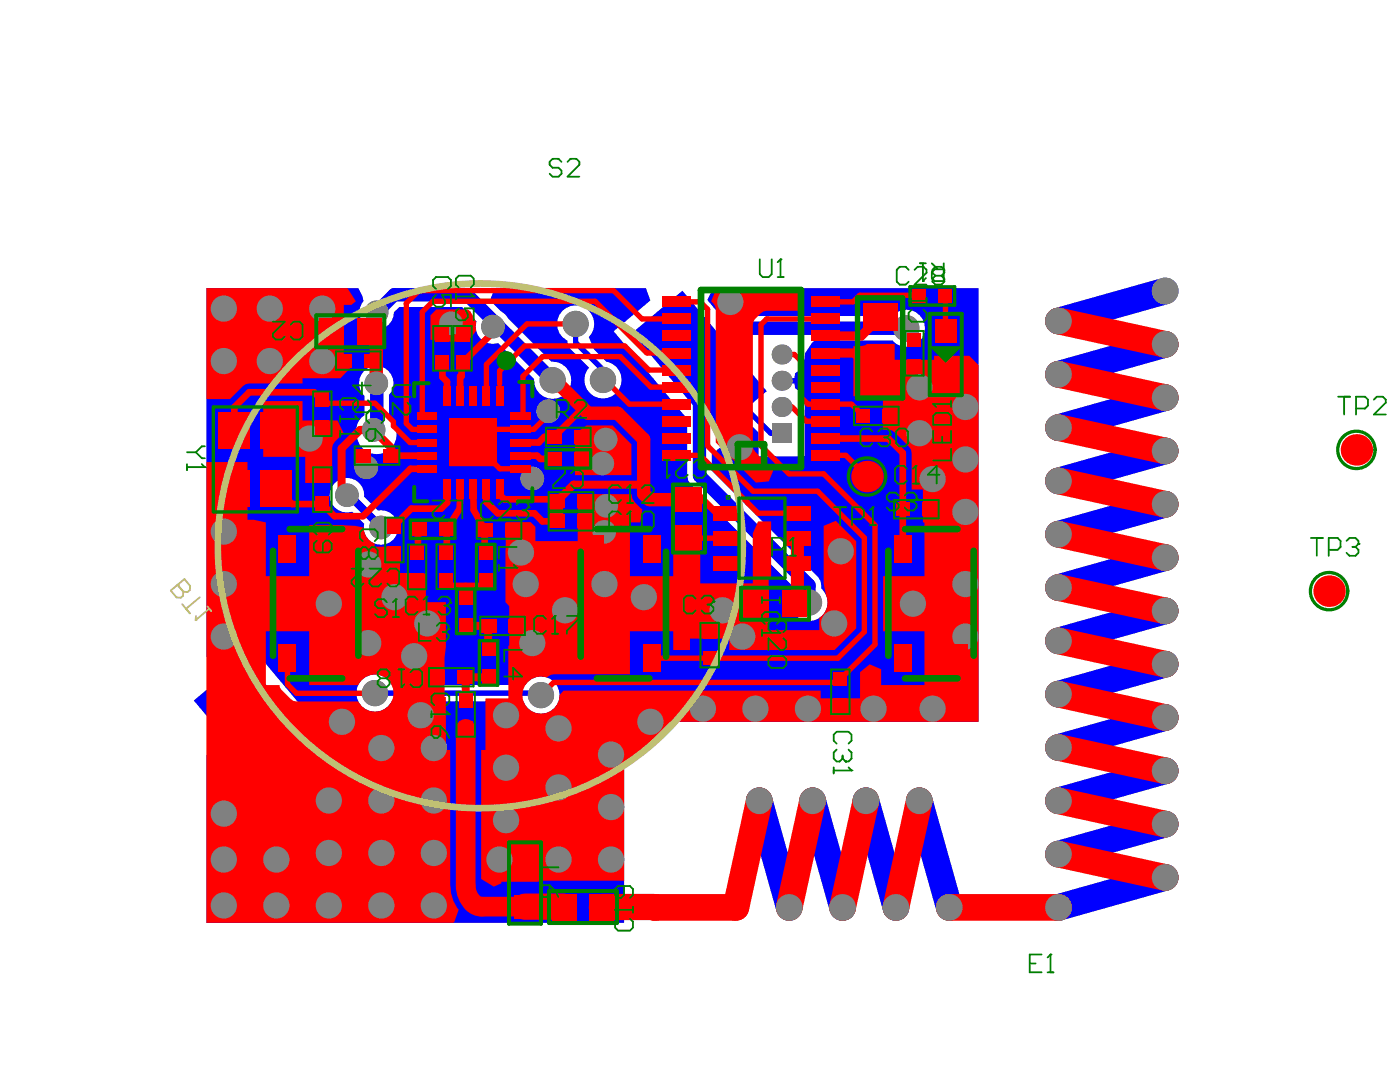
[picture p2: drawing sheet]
<svg xmlns="http://www.w3.org/2000/svg" width="279mm" height="216mm" viewBox="0 0 279 216" stroke-linecap="round" stroke-linejoin="round" font-family="sans-serif">
<path d="M41.2 57.5h30.3l.8 1.6 .2 1a3.4 3.4 0 0 0 1.5 5.5 3.4 3.4 0 0 0 4.6-3.3l1.1-1h12.5l2.9 2.8a3.4 3.4 0 0 0 4.3 4.3l7.2 7.2a3.7 3.7 0 0 0 3.6 4 3.7 3.7 0 0 0 3.9-3.6 3.7 3.7 0 0 0-3.8-3.8h-.2l-8.7-8.6a3.2 3.2 0 0 0-1.4-1.5l-2.2-2.2 1-2.4h30.1l.9 2.5-7.3 6.1 14.7 17.5v11.3l.1 1 .6 .7 20.9 21a3.7 3.7 0 0 0 .1 5.3 3.7 3.7 0 0 0 5.3-.2 3.7 3.7 0 0 0-.3-5.2l-.2-1.7-.5-.8-21.2-21.1v-3.5l.7-.2 6.8-5.8 1.9 1.9v4.7h9.2v-9.2a4.6 4.6 0 0 0-1.9-4.3l-.2-1.5 .2-1.5a4.4 4.4 0 0 0 1.9-3.9l1.5-2.2 .6-.5h15.4a3.7 3.7 0 0 0 5.4 .3 3.7 3.7 0 0 0 0-5.4 3.7 3.7 0 0 0-5.4 .3h-31.8l-.9 .1-.9 .6-3.3-3.9 1.1-2.4h53v86.5h-61.6l-9.1 9.2v30.9h-83.4v-33.4l2.5-.9 11.5 13.7 14-11.8-20.2-24-5.4 4.6-2.4-1.2zM112.3 62a3.7 3.7 0 0 0 1 5.9l.1 1.1 .3 .5 3.9 3.9a3.7 3.7 0 0 0 .8 5.6 3.7 3.7 0 0 0 5.4-1.9 3.7 3.7 0 0 0-2.8-4.9l-2.4-2.5-1.1-2.4a3.7 3.7 0 0 0 0-5.3 3.7 3.7 0 0 0-5.2 0zM72.7 74a3.4 3.4 0 0 0 0 5v3.9a3.5 3.5 0 0 0-1.5 3.8 4 4 0 0 0 5.7 3.5 4 4 0 0 0 .7-6.7v-4.7a3.4 3.4 0 0 0-.1-4.8 3.4 3.4 0 0 0-4.8 0zM66.8 96.4a3.4 3.4 0 0 0-.5 4.2 3.4 3.4 0 0 0 4 1.5l2.4 2.4a3.4 3.4 0 0 0 3 4.2 3.4 3.4 0 0 0 3.8-3.6 3.4 3.4 0 0 0-4.1-3.2l-2.7-2.8a3.4 3.4 0 0 0-2-3.4 3.4 3.4 0 0 0-3.9 .7zM72.2 135.7a3.7 3.7 0 0 0 .5 5.6 3.7 3.7 0 0 0 5.4-1.4h26.4a3.7 3.7 0 0 0 5.4 1.9 3.7 3.7 0 0 0 .7-5.7 3.7 3.7 0 0 0-5.7 .6h-26.8a3.7 3.7 0 0 0-5.9-1z" fill="#00f"/>
<path d="M70.9 100.1l5.1 5.2" fill="none" stroke="#00f" stroke-width="1.6"/>
<path d="M75.2 62.3l3.5-3.5h14.5l18.1 18.1M75.2 76.5v10.2M180.9 65.5h-34.6l-6.7 6.7v22.7l21.9 21.9v3.4" fill="none" stroke="#00f" stroke-width="2.7"/>
<path d="M114.9 64.6v3.8l5.4 5.4v2h1.6l.3-.3M139.6 72.2l14.2 14.2h2.2M156 76h6.5M74.8 138.3h33.6l-.4 .4" fill="none" stroke="#00f" stroke-width="1.1"/>
<g fill="none" stroke="#00f" stroke-width="5.3">
<path d="M232.5 58.1l-21.3 6M232.5 68.7l-21.3 6M232.5 79.3l-21.3 6M232.5 90l-21.3 6M232.5 100.6l-21.3 6M232.5 111.3l-21.3 5.9M232.5 121.9l-21.3 6M232.5 132.5l-21.3 6M151.5 159.8l6 21.3M162.2 159.8l6 21.3M172.8 159.8l6 21.3M183.5 159.8l6 21.3"/>
<path d="M232.5 143.2l-21.3 6M232.5 153.8l-21.3 6M232.5 164.4l-21.3 6M232.5 175.1l-21.3 6"/>
</g>
<g fill="#808080">
<circle cx="148.1" cy="127" r="2.62"/>
<circle cx="166.5" cy="124.4" r="2.62"/>
<circle cx="167.8" cy="110" r="2.62"/>
<circle cx="65.6" cy="120.5" r="2.62"/>
<circle cx="73.5" cy="128.3" r="2.62"/>
<circle cx="99.7" cy="171.5" r="2.62"/>
<circle cx="82.7" cy="130.9" r="2.62"/>
<circle cx="85.3" cy="124.4" r="2.62"/>
<circle cx="78.7" cy="119.2" r="2.62"/>
<circle cx="73.5" cy="112.6" r="2.62"/>
<circle cx="182.2" cy="120.5" r="2.62"/>
<circle cx="186.1" cy="95.6" r="2.62"/>
<circle cx="183.5" cy="86.4" r="2.62"/>
<circle cx="183.5" cy="77.3" r="2.62"/>
<circle cx="144.2" cy="121.8" r="2.62"/>
<circle cx="128.5" cy="119.2" r="2.62"/>
<circle cx="112.8" cy="121.8" r="2.62"/>
<circle cx="106.2" cy="128.3" r="2.62"/>
<circle cx="104.9" cy="116.5" r="2.62"/>
<circle cx="120.6" cy="116.5" r="2.62"/>
<circle cx="192.7" cy="127" r="2.62"/>
<circle cx="192.7" cy="116.5" r="2.62"/>
<circle cx="192.7" cy="102.1" r="2.62"/>
<circle cx="192.7" cy="91.7" r="2.62"/>
<circle cx="192.7" cy="81.2" r="2.62"/>
<circle cx="111.5" cy="145.3" r="2.62"/>
<circle cx="111.5" cy="157.1" r="2.62"/>
<circle cx="161.2" cy="141.4" r="2.62"/>
<circle cx="150.8" cy="141.4" r="2.62"/>
<circle cx="140.3" cy="141.4" r="2.62"/>
<circle cx="174.3" cy="141.4" r="2.62"/>
<circle cx="186.1" cy="141.4" r="2.62"/>
<circle cx="129.8" cy="144" r="2.62"/>
<circle cx="121.9" cy="150.6" r="2.62"/>
<circle cx="121.9" cy="161" r="2.62"/>
<circle cx="121.9" cy="171.5" r="2.62"/>
<circle cx="111.5" cy="171.5" r="2.62"/>
<circle cx="101" cy="163.7" r="2.62"/>
<circle cx="101" cy="153.2" r="2.62"/>
<circle cx="101" cy="142.7" r="2.62"/>
<circle cx="55.1" cy="171.5" r="2.62"/>
<circle cx="65.6" cy="159.7" r="2.62"/>
<circle cx="65.6" cy="170.2" r="2.62"/>
<circle cx="76.1" cy="170.2" r="2.62"/>
<circle cx="76.1" cy="159.7" r="2.62"/>
<circle cx="76.1" cy="149.3" r="2.62"/>
<circle cx="68.2" cy="144" r="2.62"/>
<circle cx="84" cy="142.7" r="2.62"/>
<circle cx="86.6" cy="149.3" r="2.62"/>
<circle cx="86.6" cy="159.7" r="2.62"/>
<circle cx="86.6" cy="170.2" r="2.62"/>
<circle cx="86.6" cy="180.7" r="2.62"/>
<circle cx="76.1" cy="180.7" r="2.62"/>
<circle cx="65.6" cy="180.7" r="2.62"/>
<circle cx="55.1" cy="180.7" r="2.62"/>
<circle cx="44.7" cy="180.7" r="2.62"/>
<circle cx="44.7" cy="171.5" r="2.62"/>
<circle cx="44.7" cy="162.3" r="2.62"/>
<circle cx="44.7" cy="127" r="2.62"/>
<circle cx="44.7" cy="116.5" r="2.62"/>
<circle cx="44.7" cy="106.1" r="2.62"/>
<circle cx="64.3" cy="72" r="2.62"/>
<circle cx="53.8" cy="72" r="2.62"/>
<circle cx="44.7" cy="72" r="2.62"/>
<circle cx="44.7" cy="61.6" r="2.62"/>
<circle cx="53.8" cy="61.6" r="2.62"/>
<circle cx="64.3" cy="61.6" r="2.62"/>
<circle cx="74.6" cy="85.8" r="2.36"/>
<circle cx="75.1" cy="76.5" r="2.36"/>
<circle cx="69.2" cy="98.8" r="2.36"/>
<circle cx="73.1" cy="93.2" r="2.36"/>
<circle cx="76" cy="105.3" r="2.36"/>
<circle cx="90" cy="64.5" r="2.36"/>
<circle cx="232.5" cy="58.1" r="2.66"/>
<circle cx="98.4" cy="65.2" r="2.36"/>
<circle cx="109.4" cy="82.1" r="2.36"/>
<circle cx="106.2" cy="95.5" r="2.36"/>
<circle cx="120.6" cy="106.1" r="2.36"/>
<circle cx="121" cy="100.9" r="2.36"/>
<circle cx="120.2" cy="92.5" r="2.36"/>
<circle cx="147.6" cy="89.2" r="2.62"/>
<circle cx="104" cy="110.2" r="2.62"/>
<circle cx="61.8" cy="87.5" r="2.62"/>
<circle cx="91.8" cy="90.9" r="1.83"/>
<circle cx="91.8" cy="85.6" r="1.83"/>
<circle cx="97.1" cy="85.6" r="1.83"/>
<circle cx="97.1" cy="90.9" r="1.83"/>
<circle cx="94.5" cy="88.2" r="1.83"/>
<circle cx="151.5" cy="159.8" r="2.66"/>
<circle cx="162.2" cy="159.8" r="2.66"/>
<circle cx="172.8" cy="159.8" r="2.66"/>
<circle cx="183.5" cy="159.8" r="2.66"/>
<circle cx="189.5" cy="181.1" r="2.66"/>
<circle cx="178.8" cy="181.1" r="2.66"/>
<circle cx="168.2" cy="181.1" r="2.66"/>
<circle cx="157.5" cy="181.1" r="2.66"/>
<circle cx="211.2" cy="181.1" r="2.66"/>
<circle cx="232.5" cy="175.1" r="2.66"/>
<circle cx="232.5" cy="164.4" r="2.66"/>
<circle cx="232.5" cy="153.8" r="2.66"/>
<circle cx="232.5" cy="143.2" r="2.66"/>
<circle cx="232.5" cy="132.5" r="2.66"/>
<circle cx="232.5" cy="121.9" r="2.66"/>
<circle cx="232.5" cy="111.3" r="2.66"/>
<circle cx="232.5" cy="100.6" r="2.66"/>
<circle cx="232.5" cy="90" r="2.66"/>
<circle cx="232.5" cy="79.3" r="2.66"/>
<circle cx="232.5" cy="68.7" r="2.66"/>
<circle cx="211.2" cy="64.1" r="2.66"/>
<circle cx="211.2" cy="74.7" r="2.66"/>
<circle cx="211.2" cy="85.3" r="2.66"/>
<circle cx="211.2" cy="96" r="2.66"/>
<circle cx="211.2" cy="106.6" r="2.66"/>
<circle cx="211.2" cy="117.2" r="2.66"/>
<circle cx="211.2" cy="127.9" r="2.66"/>
<circle cx="211.2" cy="138.5" r="2.66"/>
<circle cx="211.2" cy="149.2" r="2.66"/>
<circle cx="211.2" cy="159.8" r="2.66"/>
<circle cx="211.2" cy="170.4" r="2.66"/>
<circle cx="145.8" cy="60.3" r="2.62"/>
<circle cx="161.5" cy="120.2" r="2.62"/>
<circle cx="74.8" cy="138.3" r="2.62"/>
<circle cx="108" cy="138.7" r="2.62"/>
<circle cx="114.9" cy="64.6" r="2.62"/>
<circle cx="120.3" cy="75.8" r="2.62"/>
<circle cx="180.9" cy="65.5" r="2.62"/>
<circle cx="110.3" cy="75.9" r="2.62"/>
<circle cx="120.9" cy="87.7" r="2.36"/>
<circle cx="75.2" cy="62.3" r="2.36"/>
<circle cx="156" cy="81.2" r="1.99"/>
<circle cx="156" cy="70.7" r="1.99"/>
<circle cx="156" cy="76" r="1.99"/>
</g>
<path d="M154 84.5h4v3.9h-4z" fill-rule="evenodd" fill="#808080"/>
<g fill="#00f">
<path d="M95.4 68.3l.4-.3 .4 .4-.4 .3z" fill-rule="evenodd"/>
<path d="M126.2 66.4l10-8.4 16.8 20.1-10 8.4z" fill-rule="evenodd"/>
<path d="M38.7 139.8l10-8.4 16.8 20-10 8.4z" fill-rule="evenodd"/>
</g>
<circle cx="75.2" cy="86.7" r="1.33" fill="#00f"/>
<g fill="#f00">
<path d="M41.2 57.5h28.1l1.7 2.6-.9 .7h-1.5v10.6h1l.2 2.1-1.9 2h-7.5v1h-10.7l-.6 .1-.6 .4-2.6 2.6h-4.7z"/>
<path d="M85.9 62.9l1.2-1.2h6.3l.5 .5 1.1 2.1-.1 .9 .1 .8-1.7 2.2h-4.9l-2.5-.4z"/>
<path d="M52.5 80h7.9v3.9h7l1.2 2.5-1.8 1.7-.4 .6-.1 .8v6.9h-5.4v-5.2h-8.4z"/>
<path d="M89.7 83.6h9.5v9.4h-9.5z"/>
<path d="M143 57.5h16.3v4.5h-6.3a3.7 3.7 0 0 0-2.8 2.8v24.2l.2 .6 1 1.2v.2h.2l2.8 2.8-1 2.2-2.5 .3-8-8v-26.6l-.2-.6-.8-1z"/>
<path d="M115.2 86.2l1.9-1.3h5.2l3.7 3.8v6.1h-11.2v-8z"/>
<path d="M100.9 104.2h5l1 .9v2.9h8.4v-9.4h10.7a4.5 4.5 0 0 0 2.2 3l-.5 2.6h-2v10.8h8.7v-9.6l2.3-.7h1.3l1.8 1.8v9.9h10.4v-9.9l1.1-2.5h2.6v11.2h-.5v10.5h10.1v-2.4a3.6 3.6 0 0 0 1.4-4.5l-.5-2.4v-11.5l2.4-1 4.1 4.1v17.4l-4.3 4.3h-21v-2.3h-7.9v2.3h-3.3v-3.7h-8.7v8.5h-15.2l-.6 .2-.7 .5a3.7 3.7 0 0 0-4.9 2.7 3.7 3.7 0 0 0 3.3 4.5 3.7 3.7 0 0 0 4.1-3.7l.8-.9h51.3v1.5h7.8v-5.2l2-1.5 2.3 .9v3.2h8.6v-10.7h-8.2v-11h8.2v-10.8h-.3v-6.5h-2.3v-7.3l-.1-.7-.4-.6-2.9-2.8-.5-.4-1.8-.2v-6.6h-5.9v-10h1.6l.7-.2 .4-.3h5.6v3.2h7.8v-.8h7.1l1.8 1.9v71.1h-61.6l-9.1 9.2v22.5h-17.1v.2h-7.4v.4l-1.5 .6-2.6-1.5v-25.8h.9v-10.2h4.6l.1-18.5-.7-.7z"/>
<path d="M41.2 92.2h8.2v11.5h1.3l2.4 .5v10.8h8.6v-10.2a50.9 50.9 0 0 1 10.8 .4 3.5 3.5 0 0 0 2.3 3.2v.7h4.4l.1 5.4h5.7v5.7h4v8.9l-.3 2.1v7.9h.3v10.5h.9v27.1a8.1 8.1 0 0 0 1.6 4.8l-.8 2.4-.2 .2h-49.3zM53.1 126v10.7h2.7l.1 .5 .3 .5 1.8 1.8 .5 .3 .7 .2h12.3a3.7 3.7 0 0 0 5.7 1.2 3.7 3.7 0 0 0-.1-5.8 3.7 3.7 0 0 0-5.6 1.3h-9.8v-10.7z"/>
</g>
<g fill="none" stroke="#f00" stroke-width="1.3">
<path d="M64 79.6l-1.3-1.3h-13l-2.9 2.9v4.7M88.3 72.4v2.8l.9 .9v1.6M90 64.5h2.5M91.8 64.5l1.1 1.4-.6 .7M92.1 72.4v2.7h-.3v2.6M92.4 63.4l-.5 .5 1 1M97.8 66.9l-5.5 5.5M55.1 97.4l3.2 3.2h6M64.3 85.5v9.3M72.3 93l-.1 .2h.9M72.4 90.9v2.1M78.1 90.9h5.8"/>
<path d="M83.9 93.5h-2l-9.5 9.5h-5.6l-2.5-2.4M89.2 98.8v1.5l-1.2 1.2h-5.9l-3.4 3.4 .4 .4h-3.1M91.8 98.8l-.1 2.4M94.5 98.8v3l2.2 3.9v4.5M97.1 98.7v1.5l2.2 2.2h7.3l1.7 1.6h2.8M100.1 99.1l.6 .5h10.4M105.1 90.9h2.1l.6 .7h2.7M105.1 93.5l2.3 2.4M115.7 82.1l-5.2 5.1h-1.9l-1.1 1.1h-2.4M116.3 87.2l.5 .5h4.1M139.4 98.8l4 4M164.8 87.5h12.5l2.9 2.9v19.2"/>
<path d="M64.3 100.6h.1M83.4 105.6v4.6M88.9 116.9h8M91.7 101.5l-2.5 4.1v4.6M102.5 105.7v4.2M111.1 104h.1"/>
</g>
<g fill="none" stroke="#f00" stroke-width="1.1">
<path d="M183.5 59.1l-.2-.2h-11.7l-1.3 1.3h-5.5M188.7 59.1v6.9M64 79.6l.9 .9h9.9l3.7 3.6v.9l3.3 3.3h2.1M114.9 64.6h-9.7l-8.1 8.1v6.3M120.3 75.8h.5l4.8 4.8h9.3M134.9 63.6h-6.8l-5.6-5.6h-38.9l-2.5 2.5v24l1.2 1.2h2.8M134.9 70.4h-5.8l-10.3-10.3h-32.4l-2.1 2.1v20.9h.8M134.9 77.2h-5l-6.1-6h-15.5l-3.9 3.9v7.4l-.6 .6M134.9 73.8h-5.4l-4.8-4.8h-20l-5 5v2.6M134.9 60.2h4.8l1.5 1.5v27.3l9.1 9h12.9l9.3 9.3v18.8l-5.3 5.2h-37.2M156 70.7h2.5l1.4 1.3v7.3l1.3 1.3h8.7l2.4 2.4M164.8 63.6h-11.8l-1.1 1.2v24.2l5.6 5.6h6.9l10.2 10.2v23.8l-7.6 7.6h-56.5l-2.5 2.5"/>
<path d="M175.2 78v.2M74.6 85.8v.2l.6 .7M94.4 87.1h.1M94.5 87.1l2.6 2.6M97.1 90.9l2.6 2.6h5.4M110 82.3l-3.5 3.4h-7.8M134.9 90.9h4.9l11.5 11.5h7.8M156 81.2h2.1l2.8 2.8h3.9M164.8 90.9h4l4.2 4.2M145 107.4h-7.3v2.4M149.2 100.3h.1M159.1 119.8l-.6 .7"/>
<path d="M57.4 131.3v5.3l1.8 1.7h15.6M75.8 136.7h.2l-.4 .1-.8 .8v.7"/>
</g>
<path d="M69.2 98.8h.4M74.6 85.8h-2.7l-3.7 3.7v7.9l1.7 1.8M75.4 86.7l2.7 2.7M116.3 91.4h3.5M128.5 96.7h-14l-3.4 3.4M116.8 104.1l.6-.6 2.7 2.6h.5M116.8 100.1l.2-.2 .4 .4 .9-.9h.3l2.1 2.1 .3-.3v-.3M92.9 124.9h2.9M97.4 124.9v4.5M97.5 135.2h-4.6v4.5" fill="none" stroke="#f00" stroke-width="1.6"/>
<path d="M75.2 62.3l-.1 14.2M110.3 75.9h.4l6.6 6.6h6l5.2 5.1v10.9l1.1 1.2h7.9M180.5 65.9l2 2M111.1 100v4M161.5 120.2h-2.8l-.2 .3" fill="none" stroke="#f00" stroke-width="2.7"/>
<path d="M159.1 107.4v12.4" fill="none" stroke="#f00" stroke-width="2.6"/>
<path d="M92.9 145.4v31.3M96.1 180.9h8.7" fill="none" stroke="#f00" stroke-width="3.9"/>
<g fill="none" stroke="#f00" stroke-width="5.3">
<path d="M211.2 64.1l21.3 4.6M211.2 74.7l21.3 4.6M211.2 96l21.3 4.6M211.2 85.3l21.3 4.7M211.2 106.6l21.3 4.7M211.2 117.2l21.3 4.7M211.2 138.5l21.3 4.7M211.2 127.9l21.3 4.6M151.5 159.8l-4.6 21.3h-16.3M162.2 159.8l-4.7 21.3M172.8 159.8l-4.6 21.3M183.5 159.8l-4.7 21.3"/>
<path d="M211.2 149.2l21.3 4.6M211.2 159.8l21.3 4.6M211.2 170.4l21.3 4.7M189.5 181.1h21.7"/>
</g>
<path d="M164.8 70.4h5.7l5.1 5.2M175.6 63.3l-3.7 3.7h-7.1" fill="none" stroke="#f00" stroke-width="1.8"/>
<path d="M104.8 180.9h7.6M120.1 181h10.3" fill="none" stroke="#f00" stroke-width="5.2"/>
<g fill="#f00">
<path d="M72.2 109.8h7.6v6.5h-7.6z" fill-rule="evenodd"/>
<path d="M73.2 114.3h10.4v9.2h-10.4z" fill-rule="evenodd"/>
</g>
<path d="M92.9 176.7a4.1 4.1 0 0 0 2.8 4.2h.4" fill="none" stroke="#f00" stroke-width="3.9"/>
<path d="M112.4 180.9l.2 .1M130.4 181l.2 .1" fill="none" stroke="#f00" stroke-width="1.6"/>
<g fill="#808080">
<circle cx="148.1" cy="127" r="2.62"/>
<circle cx="166.5" cy="124.4" r="2.62"/>
<circle cx="167.8" cy="110" r="2.62"/>
<circle cx="65.6" cy="120.5" r="2.62"/>
<circle cx="73.5" cy="128.3" r="2.62"/>
<circle cx="99.7" cy="171.5" r="2.62"/>
<circle cx="82.7" cy="130.9" r="2.62"/>
<circle cx="85.3" cy="124.4" r="2.62"/>
<circle cx="78.7" cy="119.2" r="2.62"/>
<circle cx="73.5" cy="112.6" r="2.62"/>
<circle cx="182.2" cy="120.5" r="2.62"/>
<circle cx="186.1" cy="95.6" r="2.62"/>
<circle cx="183.5" cy="86.4" r="2.62"/>
<circle cx="183.5" cy="77.3" r="2.62"/>
<circle cx="144.2" cy="121.8" r="2.62"/>
<circle cx="128.5" cy="119.2" r="2.62"/>
<circle cx="112.8" cy="121.8" r="2.62"/>
<circle cx="106.2" cy="128.3" r="2.62"/>
<circle cx="104.9" cy="116.5" r="2.62"/>
<circle cx="120.6" cy="116.5" r="2.62"/>
<circle cx="192.7" cy="127" r="2.62"/>
<circle cx="192.7" cy="116.5" r="2.62"/>
<circle cx="192.7" cy="102.1" r="2.62"/>
<circle cx="192.7" cy="91.7" r="2.62"/>
<circle cx="192.7" cy="81.2" r="2.62"/>
<circle cx="111.5" cy="145.3" r="2.62"/>
<circle cx="111.5" cy="157.1" r="2.62"/>
<circle cx="161.2" cy="141.4" r="2.62"/>
<circle cx="150.8" cy="141.4" r="2.62"/>
<circle cx="140.3" cy="141.4" r="2.62"/>
<circle cx="174.3" cy="141.4" r="2.62"/>
<circle cx="186.1" cy="141.4" r="2.62"/>
<circle cx="129.8" cy="144" r="2.62"/>
<circle cx="121.9" cy="150.6" r="2.62"/>
<circle cx="121.9" cy="161" r="2.62"/>
<circle cx="121.9" cy="171.5" r="2.62"/>
<circle cx="111.5" cy="171.5" r="2.62"/>
<circle cx="101" cy="163.7" r="2.62"/>
<circle cx="101" cy="153.2" r="2.62"/>
<circle cx="101" cy="142.7" r="2.62"/>
<circle cx="55.1" cy="171.5" r="2.62"/>
<circle cx="65.6" cy="159.7" r="2.62"/>
<circle cx="65.6" cy="170.2" r="2.62"/>
<circle cx="76.1" cy="170.2" r="2.62"/>
<circle cx="76.1" cy="159.7" r="2.62"/>
<circle cx="76.1" cy="149.3" r="2.62"/>
<circle cx="68.2" cy="144" r="2.62"/>
<circle cx="84" cy="142.7" r="2.62"/>
<circle cx="86.6" cy="149.3" r="2.62"/>
<circle cx="86.6" cy="159.7" r="2.62"/>
<circle cx="86.6" cy="170.2" r="2.62"/>
<circle cx="86.6" cy="180.7" r="2.62"/>
<circle cx="76.1" cy="180.7" r="2.62"/>
<circle cx="65.6" cy="180.7" r="2.62"/>
<circle cx="55.1" cy="180.7" r="2.62"/>
<circle cx="44.7" cy="180.7" r="2.62"/>
<circle cx="44.7" cy="171.5" r="2.62"/>
<circle cx="44.7" cy="162.3" r="2.62"/>
<circle cx="44.7" cy="127" r="2.62"/>
<circle cx="44.7" cy="116.5" r="2.62"/>
<circle cx="44.7" cy="106.1" r="2.62"/>
<circle cx="64.3" cy="72" r="2.62"/>
<circle cx="53.8" cy="72" r="2.62"/>
<circle cx="44.7" cy="72" r="2.62"/>
<circle cx="44.7" cy="61.6" r="2.62"/>
<circle cx="53.8" cy="61.6" r="2.62"/>
<circle cx="64.3" cy="61.6" r="2.62"/>
<circle cx="74.6" cy="85.8" r="2.36"/>
<circle cx="75.1" cy="76.5" r="2.36"/>
<circle cx="69.2" cy="98.8" r="2.36"/>
<circle cx="73.1" cy="93.2" r="2.36"/>
<circle cx="76" cy="105.3" r="2.36"/>
<circle cx="90" cy="64.5" r="2.36"/>
<circle cx="232.5" cy="58.1" r="2.66"/>
<circle cx="98.4" cy="65.2" r="2.36"/>
<circle cx="109.4" cy="82.1" r="2.36"/>
<circle cx="106.2" cy="95.5" r="2.36"/>
<circle cx="120.6" cy="106.1" r="2.36"/>
<circle cx="121" cy="100.9" r="2.36"/>
<circle cx="120.2" cy="92.5" r="2.36"/>
<circle cx="147.6" cy="89.2" r="2.62"/>
<circle cx="104" cy="110.2" r="2.62"/>
<circle cx="61.8" cy="87.5" r="2.62"/>
<circle cx="91.8" cy="90.9" r="1.83"/>
<circle cx="91.8" cy="85.6" r="1.83"/>
<circle cx="97.1" cy="85.6" r="1.83"/>
<circle cx="97.1" cy="90.9" r="1.83"/>
<circle cx="94.5" cy="88.2" r="1.83"/>
<circle cx="151.5" cy="159.8" r="2.66"/>
<circle cx="162.2" cy="159.8" r="2.66"/>
<circle cx="172.8" cy="159.8" r="2.66"/>
<circle cx="183.5" cy="159.8" r="2.66"/>
<circle cx="189.5" cy="181.1" r="2.66"/>
<circle cx="178.8" cy="181.1" r="2.66"/>
<circle cx="168.2" cy="181.1" r="2.66"/>
<circle cx="157.5" cy="181.1" r="2.66"/>
<circle cx="211.2" cy="181.1" r="2.66"/>
<circle cx="232.5" cy="175.1" r="2.66"/>
<circle cx="232.5" cy="164.4" r="2.66"/>
<circle cx="232.5" cy="153.8" r="2.66"/>
<circle cx="232.5" cy="143.2" r="2.66"/>
<circle cx="232.5" cy="132.5" r="2.66"/>
<circle cx="232.5" cy="121.9" r="2.66"/>
<circle cx="232.5" cy="111.3" r="2.66"/>
<circle cx="232.5" cy="100.6" r="2.66"/>
<circle cx="232.5" cy="90" r="2.66"/>
<circle cx="232.5" cy="79.3" r="2.66"/>
<circle cx="232.5" cy="68.7" r="2.66"/>
<circle cx="211.2" cy="64.1" r="2.66"/>
<circle cx="211.2" cy="74.7" r="2.66"/>
<circle cx="211.2" cy="85.3" r="2.66"/>
<circle cx="211.2" cy="96" r="2.66"/>
<circle cx="211.2" cy="106.6" r="2.66"/>
<circle cx="211.2" cy="117.2" r="2.66"/>
<circle cx="211.2" cy="127.9" r="2.66"/>
<circle cx="211.2" cy="138.5" r="2.66"/>
<circle cx="211.2" cy="149.2" r="2.66"/>
<circle cx="211.2" cy="159.8" r="2.66"/>
<circle cx="211.2" cy="170.4" r="2.66"/>
<circle cx="145.8" cy="60.3" r="2.62"/>
<circle cx="161.5" cy="120.2" r="2.62"/>
<circle cx="74.8" cy="138.3" r="2.62"/>
<circle cx="108" cy="138.7" r="2.62"/>
<circle cx="114.9" cy="64.6" r="2.62"/>
<circle cx="120.3" cy="75.8" r="2.62"/>
<circle cx="180.9" cy="65.5" r="2.62"/>
<circle cx="110.3" cy="75.9" r="2.62"/>
<circle cx="120.9" cy="87.7" r="2.36"/>
<circle cx="75.2" cy="62.3" r="2.36"/>
<circle cx="156" cy="81.2" r="1.99"/>
<circle cx="156" cy="70.7" r="1.99"/>
<circle cx="156" cy="76" r="1.99"/>
</g>
<path d="M154 84.5h4v3.9h-4z" fill-rule="evenodd" fill="#808080"/>
<g fill="#f00">
<path d="M63 99h2.7v3.2h-2.7z" fill-rule="evenodd"/>
<path d="M63 93.2h2.7v3.2h-2.7z" fill-rule="evenodd"/>
<path d="M63 78.1h2.7v3.2h-2.7z" fill-rule="evenodd"/>
<path d="M70.8 89.6h3.2v2.6h-3.2z" fill-rule="evenodd"/>
<path d="M72.8 70.6h3.2v2.7h-3.2z" fill-rule="evenodd"/>
<path d="M85.6 133.8h3.2v2.7h-3.2z" fill-rule="evenodd"/>
<path d="M81.9 108.6h2.7v3.2h-2.7z" fill-rule="evenodd"/>
<path d="M81.9 114.4h2.7v3.2h-2.7z" fill-rule="evenodd"/>
<path d="M81.9 104.3h3.2v2.6h-3.2z" fill-rule="evenodd"/>
<path d="M83.1 87.6h4v1.4h-4z" fill-rule="evenodd"/>
<path d="M83.1 90.2h4v1.5h-4z" fill-rule="evenodd"/>
<path d="M83.1 92.8h4v1.5h-4z" fill-rule="evenodd"/>
<path d="M83.1 82.3h4v1.5h-4z" fill-rule="evenodd"/>
<path d="M88.5 77h1.5v4h-1.5z" fill-rule="evenodd"/>
<path d="M87 70.8h2.6v3.2h-2.6z" fill-rule="evenodd"/>
<path d="M91.6 143.8h2.7v3.2h-2.7z" fill-rule="evenodd"/>
<path d="M91.3 133.8h3.2v2.7h-3.2z" fill-rule="evenodd"/>
<path d="M96.2 133.6h2.6v3.2h-2.6z" fill-rule="evenodd"/>
<path d="M95.8 123.6h3.2v2.6h-3.2z" fill-rule="evenodd"/>
<path d="M91.6 123.3h2.7v3.2h-2.7z" fill-rule="evenodd"/>
<path d="M95.6 114.4h2.7v3.1h-2.7z" fill-rule="evenodd"/>
<path d="M95.1 104.3h3.2v2.7h-3.2z" fill-rule="evenodd"/>
<path d="M99 77h1.4v4h-1.4z" fill-rule="evenodd"/>
<path d="M96.3 77h1.5v4h-1.5z" fill-rule="evenodd"/>
<path d="M93.7 77h1.5v4h-1.5z" fill-rule="evenodd"/>
<path d="M115.2 102.7h3.2v2.7h-3.2z" fill-rule="evenodd"/>
<path d="M115.2 98.7h3.2v2.7h-3.2z" fill-rule="evenodd"/>
<path d="M114.7 90.2h3.2v2.7h-3.2z" fill-rule="evenodd"/>
<path d="M140.3 130h2.6v2.7h-2.6z" fill-rule="evenodd"/>
<path d="M140.3 124.8h2.6v2.6h-2.6z" fill-rule="evenodd"/>
<path d="M156.5 110.9h5.3v2.9h-5.3z" fill-rule="evenodd"/>
<path d="M156.5 101h5.3v2.8h-5.3z" fill-rule="evenodd"/>
<path d="M166.4 134.1h2.6v2.6h-2.6z" fill-rule="evenodd"/>
<path d="M171 81.7h2.6v2.6h-2.6z" fill-rule="evenodd"/>
<path d="M178.9 100.3h2.7v2.6h-2.7z" fill-rule="evenodd"/>
<path d="M181.2 66.6h2.6v2.6h-2.6z" fill-rule="evenodd"/>
<path d="M181.2 71.8h2.6v2.6h-2.6z" fill-rule="evenodd"/>
<path d="M182.1 57.7h2.7v2.7h-2.7z" fill-rule="evenodd"/>
<path d="M187.4 57.7h2.6v2.7h-2.6z" fill-rule="evenodd"/>
<path d="M63 83.8h2.7v3.2h-2.7z" fill-rule="evenodd"/>
<path d="M63.7 63.5h4.9v5.2h-4.9z" fill-rule="evenodd"/>
<path d="M71.2 63.5h4.9v5.2h-4.9z" fill-rule="evenodd"/>
<path d="M88.5 95.6h1.5v4h-1.5z" fill-rule="evenodd"/>
<path d="M87 65h2.6v3.2h-2.6z" fill-rule="evenodd"/>
<path d="M83.1 84.9h4v1.5h-4z" fill-rule="evenodd"/>
<path d="M91.6 138.1h2.7v3.2h-2.7z" fill-rule="evenodd"/>
<path d="M95.6 108.6h2.7v3.2h-2.7z" fill-rule="evenodd"/>
<path d="M95.6 108.6h2.7v3.2h-2.7z" fill-rule="evenodd"/>
<path d="M96.2 127.8h2.6v3.2h-2.6z" fill-rule="evenodd"/>
<path d="M91.6 117.5h2.7v3.2h-2.7z" fill-rule="evenodd"/>
<path d="M93.7 95.6h1.5v4h-1.5z" fill-rule="evenodd"/>
<path d="M96.3 95.6h1.5v4h-1.5z" fill-rule="evenodd"/>
<path d="M99 95.6h1.4v4h-1.4z" fill-rule="evenodd"/>
<path d="M102.7 178.6h4.2v4.7h-4.2z" fill-rule="evenodd"/>
<path d="M102.7 169.1h4.2v4.7h-4.2z" fill-rule="evenodd"/>
<path d="M117.1 128.6h3.4v5.5h-3.4z" fill-rule="evenodd"/>
<path d="M117.1 106.9h3.4v5.5h-3.4z" fill-rule="evenodd"/>
<path d="M114.7 85.9h3.2v2.6h-3.2z" fill-rule="evenodd"/>
<path d="M128.3 128.6h3.4v5.5h-3.4z" fill-rule="evenodd"/>
<path d="M128.3 106.9h3.4v5.5h-3.4z" fill-rule="evenodd"/>
<path d="M134.9 104.8h5.2v4.9h-5.2z" fill-rule="evenodd"/>
<path d="M134.9 97.3h5.2v4.8h-5.2z" fill-rule="evenodd"/>
<path d="M148.5 117.8h4.8v5.3h-4.8z" fill-rule="evenodd"/>
<path d="M156 117.8h4.9v5.3h-4.9z" fill-rule="evenodd"/>
<path d="M156.5 105.9h5.3v2.9h-5.3z" fill-rule="evenodd"/>
<path d="M166.4 139.3h2.6v2.7h-2.6z" fill-rule="evenodd"/>
<path d="M178.5 106.9h3.4v5.5h-3.4z" fill-rule="evenodd"/>
<path d="M178.5 128.6h3.4v5.5h-3.4z" fill-rule="evenodd"/>
<path d="M189.7 106.9h3.4v5.5h-3.4z" fill-rule="evenodd"/>
<path d="M189.7 128.6h3.4v5.5h-3.4z" fill-rule="evenodd"/>
<path d="M67 70.6h3.2v2.7h-3.2z" fill-rule="evenodd"/>
<path d="M101.6 123.6h3.2v2.6h-3.2z" fill-rule="evenodd"/>
<path d="M77.4 109h2.6v3.2h-2.6z" fill-rule="evenodd"/>
<path d="M87.6 114.4h2.7v3.1h-2.7z" fill-rule="evenodd"/>
<path d="M100.9 104.3h3.2v2.7h-3.2z" fill-rule="evenodd"/>
<path d="M77.4 103.3h2.6v3.2h-2.6z" fill-rule="evenodd"/>
<path d="M109.5 102.7h3.2v2.7h-3.2z" fill-rule="evenodd"/>
<path d="M109.5 98.7h3.2v2.7h-3.2z" fill-rule="evenodd"/>
<path d="M87.6 104.3h3.2v2.6h-3.2z" fill-rule="evenodd"/>
<path d="M76.5 89.6h3.2v2.6h-3.2z" fill-rule="evenodd"/>
<path d="M108.9 90.2h3.2v2.7h-3.2z" fill-rule="evenodd"/>
<path d="M101.8 90.2h4v1.5h-4z" fill-rule="evenodd"/>
<path d="M101.8 87.6h4v1.4h-4z" fill-rule="evenodd"/>
<path d="M101.8 92.8h4v1.5h-4z" fill-rule="evenodd"/>
<path d="M101.8 82.3h4v1.5h-4z" fill-rule="evenodd"/>
<path d="M91.1 77h1.5v4h-1.5z" fill-rule="evenodd"/>
<path d="M91 70.8h2.6v3.2h-2.6z" fill-rule="evenodd"/>
<path d="M142.4 110.9h5.2v2.9h-5.2z" fill-rule="evenodd"/>
<path d="M142.4 101h5.2v2.8h-5.2z" fill-rule="evenodd"/>
<path d="M132.1 89.8h5.7v2.1h-5.7z" fill-rule="evenodd"/>
<path d="M132.1 79.6h5.7v2.1h-5.7z" fill-rule="evenodd"/>
<path d="M132.1 83h5.7v2.1h-5.7z" fill-rule="evenodd"/>
<path d="M132.1 69.4h5.7v2.1h-5.7z" fill-rule="evenodd"/>
<path d="M132.1 72.8h5.7v2.1h-5.7z" fill-rule="evenodd"/>
<path d="M132.1 59.2h5.7v2.1h-5.7z" fill-rule="evenodd"/>
<path d="M184.2 100.3h2.6v2.6h-2.6z" fill-rule="evenodd"/>
<path d="M161.9 89.8h5.8v2.1h-5.8z" fill-rule="evenodd"/>
<path d="M176.2 81.7h2.6v2.6h-2.6z" fill-rule="evenodd"/>
<path d="M161.9 83h5.8v2.1h-5.8z" fill-rule="evenodd"/>
<path d="M161.9 79.6h5.8v2.1h-5.8z" fill-rule="evenodd"/>
<path d="M161.9 72.8h5.8v2.1h-5.8z" fill-rule="evenodd"/>
<path d="M161.9 69.4h5.8v2.1h-5.8z" fill-rule="evenodd"/>
<path d="M161.9 59.2h5.8v2.1h-5.8z" fill-rule="evenodd"/>
<path d="M55.7 128.6h3.4v5.5h-3.4z" fill-rule="evenodd"/>
<path d="M55.7 106.9h3.4v5.5h-3.4z" fill-rule="evenodd"/>
<path d="M66.9 128.6h3.4v5.5h-3.4z" fill-rule="evenodd"/>
<path d="M66.9 106.9h3.4v5.5h-3.4z" fill-rule="evenodd"/>
<path d="M52 93.8h6.3v7.3h-6.3z" fill-rule="evenodd"/>
<path d="M43.6 93.8h6.3v7.3h-6.3z" fill-rule="evenodd"/>
<path d="M52 82.3h6.3v7.3h-6.3z" fill-rule="evenodd"/>
<path d="M43.6 82.3h6.3v7.3h-6.3z" fill-rule="evenodd"/>
<path d="M110.1 178.3h4.9v5.3h-4.9z" fill-rule="evenodd"/>
<path d="M87.6 108.6h2.7v3.2h-2.7z" fill-rule="evenodd"/>
<path d="M91.1 95.6h1.5v4h-1.5z" fill-rule="evenodd"/>
<path d="M108.9 85.9h3.2v2.6h-3.2z" fill-rule="evenodd"/>
<path d="M91 65h2.6v3.2h-2.6z" fill-rule="evenodd"/>
<path d="M101.8 84.9h4v1.5h-4z" fill-rule="evenodd"/>
<path d="M142.4 105.9h5.2v2.9h-5.2z" fill-rule="evenodd"/>
<path d="M132.1 62.6h5.7v2.1h-5.7z" fill-rule="evenodd"/>
<path d="M132.1 66h5.7v2.1h-5.7z" fill-rule="evenodd"/>
<path d="M132.1 76.2h5.7v2.1h-5.7z" fill-rule="evenodd"/>
<path d="M132.1 86.4h5.7v2.1h-5.7z" fill-rule="evenodd"/>
<path d="M187 73.1h4.2v4.7h-4.2z" fill-rule="evenodd"/>
<path d="M186.6 63.7h4.2v4.7h-4.2z" fill-rule="evenodd"/>
<path d="M161.9 86.5h5.8v2.1h-5.8z" fill-rule="evenodd"/>
<path d="M161.9 76.2h5.8v2.1h-5.8z" fill-rule="evenodd"/>
<path d="M161.9 66h5.8v2.1h-5.8z" fill-rule="evenodd"/>
<path d="M161.9 62.6h5.8v2.1h-5.8z" fill-rule="evenodd"/>
<path d="M172.2 72.8h6.8v5.5h-6.8z" fill-rule="evenodd"/>
<path d="M172.2 60.5h6.8v5.5h-6.8z" fill-rule="evenodd"/>
<path d="M89.7 83.5h9.5v9.5h-9.5z" fill-rule="evenodd"/>
<path d="M117.7 178.3h4.9v5.3h-4.9z" fill-rule="evenodd"/>
</g>
<g fill="#f00">
<circle cx="265.2" cy="118" r="3.1"/>
<circle cx="130.6" cy="181.1" r="2.66"/>
<circle cx="173" cy="95.1" r="3.1"/>
<circle cx="270.7" cy="89.8" r="3.1"/>
</g>
<path d="M35.4 116.7l1.2 1.4h.8l.5-.3 .1-.9-1.2-1.3-2.7 2.2" fill="none" stroke="#c0c073" stroke-width=".36"/>
<circle cx="35.4" cy="116.7" r=".18" fill="#c0c073"/>
<path d="M35.4 116.7l1.2 1.4-.1 .8-.4 .4-.9-.1-1.1-1.4M39.9 119.2l-2.8 2.3M36.4 120.6l1.5 1.8M41.4 121l.7 .9M41.8 121.5l-2.8 2.2" fill="none" stroke="#c0c073" stroke-width=".36"/>
<circle cx="39" cy="123.7" r=".18" fill="#c0c073"/>
<path d="M39.1 122.9l-.1 .8" fill="none" stroke="#c0c073" stroke-width=".36"/>
<circle cx="95.9" cy="108.9" r="52.4" fill="none" stroke="#c0c073" stroke-width="1.3"/>
<path d="M185.5 69.1h6.6l-3.4 3.3-3-3h-.2z" fill="#008000"/>
<g fill="none" stroke="#008000" stroke-width=".4">
<path d="M62.5 78.1h3.7v8.9h-3.7zM67 70.1h9v3.7h-9zM86.5 65.1h3.6v8.9h-3.6zM90.5 65.1h3.6v8.9h-3.6zM180.6 66h3.7v8.9h-3.7zM62.5 93.2h3.7v8.9h-3.7zM70.8 89.1h8.9v3.6h-8.9zM109 85.4h8.9v3.6h-8.9zM109.5 98.2h8.9v3.7h-8.9zM170.4 81.2h8.9v3.6h-8.9zM178.4 99.8h8.9v3.6h-8.9zM76.9 103.3h3.6v8.9h-3.6z"/>
<path d="M81.4 108.7h3.7v8.9h-3.7zM87.1 108.6h3.7v8.9h-3.7zM95.1 103.8h9v3.7h-9zM109.5 102.2h8.9v3.7h-8.9zM85.6 133.3h8.9v3.7h-8.9zM91.1 138.1h3.7v8.9h-3.7zM95.8 123.1h8.9v3.6h-8.9zM139.8 124.3h3.7v8.9h-3.7zM165.9 133.6h3.6v8.9h-3.6z"/>
</g>
<path d="M181.6 57.2h8.9v3.7h-8.9zM42.6 81.2h16.7v20.9h-16.7zM109 89.7h8.9v3.7h-8.9zM147.5 99.4h9.2v16h-9.2zM81.9 103.8h8.9v3.6h-8.9zM91.1 117.5h3.7v8.9h-3.7zM95.1 108.6h3.7v8.9h-3.7zM95.7 127.8h3.6v8.9h-3.6z" fill="none" stroke="#008000" stroke-width=".67"/>
<path d="M63.1 62.9h13.6v6.4h-13.6zM85.5 76.5h-2.8v2.6M103.6 76.2h2.6v2.9M185.5 62.6h6.4v16.3h-6.4zM82.7 97.1v2.9h2.6M106.2 97.4v2.6h-2.8M134.3 96.7h6.4v13.5h-6.4zM147.9 117.3h13.6v6.4h-13.6zM101.6 168.1h6.4v16.2h-6.4zM109.6 177.8h13.5v6.4h-13.5z" fill="none" stroke="#008000" stroke-width=".8"/>
<g fill="none" stroke="#008000" stroke-width="1.3">
<path d="M139.9 57.9h20v35.3h-20zM147.3 92.6v-4h5.2v4M54.5 109.9v20.9M57.8 105.6h10.5M71.5 109.9v20.9M115.9 110.1v20.9M119.1 105.6h10.5M132.9 110.1v20.9M177.3 109.9v20.9M180.6 105.6h10.5M194.3 109.9v20.9M57.8 135.4h10.5"/>
<path d="M119.1 135.4h10.5M180.6 135.4h10.5"/>
</g>
<path d="M171.1 59.4h9v20h-9z" fill="none" stroke="#008000" stroke-width="1.1"/>
<path d="M79 119.6v3.5M77.2 120.2l-.6-.6h-1.2l-.6 .6v.6l.6 .5h1.2l.6 .6v.6l-.6 .6h-1.2l-.6-.6M78.4 123.1h1.2" fill="none" stroke="#008000" stroke-width=".36"/>
<circle cx="79" cy="119.6" r=".18" fill="#008000"/>
<path d="M70.2 113.5h2.3l-2.3 2.3v.6l.6 .6h1.1l.6-.6M73.7 113.5h2.4l-2.4 2.3v.6l.6 .6h1.2l.6-.6M77.3 114.1l.6-.6h1.2l.6 .6v2.3l-.6 .6h-1.2l-.6-.6M79 119.6l-.6 .6M83.6 124.3v3.6h2.4M87.2 124.9l.5-.6h1.2l.6 .6v.6" fill="none" stroke="#008000" stroke-width=".36"/>
<circle cx="89.5" cy="125.5" r=".18" fill="#008000"/>
<g fill="none" stroke="#008000" stroke-width=".36">
<path d="M87 57.7l-.6-.6v-1.2l.6-.6h2.4l.6 .6v1.2l-.6 .6M87 58.8l-.6 .6v1.2l.6 .6h1.2l.6-.6v-.6l-.6-1.2h1.8v2.4M145 98.9h.6v.6h-.6zM166.5 101.2h2.3M167.7 101.2v3.6M170 103.6h1.8l.6-.6v-1.2l-.6-.6h-1.8v3.6M173.6 104.8h1.2M174.2 101.2v3.6M88.3 126.1h.6M88.9 126.1l.6 .6v.6l-.6 .6h-1.2l-.5-.6M89.5 125.5l-.6 .6M107.9 177.2l.6-.6h1.2v1.8l-.6 .6h-.6l-.6-.6z"/>
<path d="M109.7 176.6l1.2 1.2 .5 1.2M111.4 173.1h-3.5v2.3"/>
</g>
<circle cx="174.2" cy="101.2" r=".18" fill="#008000"/>
<path d="M179.4 98.9l-.6-.6h-1.2l-.6 .6v.6l.6 .6h1.2l.6 .6v.6l-.6 .6h-1.2l-.6-.6M180.5 98.9l.6-.6h1.2l.6 .6v.6M174.2 101.2l-.6 .6" fill="none" stroke="#008000" stroke-width=".36"/>
<circle cx="182.9" cy="99.5" r=".18" fill="#008000"/>
<path d="M184.9 59.5v1.1M181.3 60h3.6M181.9 61.8l-.6 .6v1.2l.6 .6h2.4l.6-.6v-1.2l-.6-.6M182.9 99.5l-.6 .6M181.7 100.1h.6M182.3 100.1l.6 .6v.6l-.6 .6h-1.2l-.6-.6" fill="none" stroke="#008000" stroke-width=".36"/>
<circle cx="181.3" cy="60" r=".18" fill="#008000"/>
<g fill="none" stroke="#008000" stroke-width=".36">
<path d="M71 79.9l-.5 .6v1.2l.5 .5h2.4l.6-.5v-1.2l-.6-.6M72.2 76.3v2.4l-1.7-1.8h3.5M181.3 60l.6 .6M73.1 86.2l.6-.6h1.2v1.8l-.6 .6h-.6l-.6-.6zM73.7 84.4l-.6-.6v-1.2l.6-.5h2.4l.6 .5v1.2l-.6 .6M74.9 85.6l1.2 1.2 .6 1.2M63.2 106.7l-.6-.6v-1.2l.6-.6h2.4l.6 .6v1.2l-.6 .6M63.2 107.9l-.6 .6v1.1l.6 .6h2.4l.6-.6v-1.1l-.6-.6h-.6l-.6 .6v1.7M72.4 108l-.6-.6v-1.2l.6-.6h2.4l.6 .6v1.2l-.6 .6M73.6 109.8l.6-.6h.6l.6 .6v1.2l-.6 .5h-.6l-.6-.5M73.6 109.8l-.6-.6h-.6l-.6 .6v1.2l.6 .5h.6l.6-.5M73.6 109.8v1.2"/>
<path d="M86.1 141.9v1.2M86.1 142.5h3.6M86.7 140.7l-.6-.6v-1.1l.6-.6h2.4l.6 .6v1.1l-.6 .6"/>
</g>
<circle cx="89.7" cy="142.5" r=".18" fill="#008000"/>
<path d="M83.3 119.7l-.5-.6h-1.2l-.6 .6v2.3l.6 .6h1.2l.5-.6M85.1 119.1v3.5M84.5 122.6h1.2M86.1 145.5l.6-.6h1.2v1.8l-.6 .6h-.6l-.6-.6zM87.9 144.9l1.2 1.2 .6 1.2M89.1 141.9l.6 .6" fill="none" stroke="#008000" stroke-width=".36"/>
<circle cx="85.1" cy="119.1" r=".18" fill="#008000"/>
<path d="M85.1 119.1l-.6 .6M87.5 119.7l.6-.6h1.2l.6 .6v.6" fill="none" stroke="#008000" stroke-width=".36"/>
<circle cx="89.9" cy="120.3" r=".18" fill="#008000"/>
<path d="M138.8 119.5l-.6-.6h-1.2l-.5 .6v2.3l.5 .6h1.2l.6-.6M140 119.5l.6-.6h1.2l.6 .6v.5M88.7 120.8h.6M89.3 120.8l.6 .6v.6l-.6 .6h-1.2l-.6-.6M89.9 120.3l-.6 .5" fill="none" stroke="#008000" stroke-width=".36"/>
<circle cx="142.4" cy="120" r=".18" fill="#008000"/>
<path d="M141.2 120.6h.6M141.8 120.6l.6 .6v.6l-.6 .6h-1.2l-.6-.6M142.4 120l-.6 .6M167 148.4l-.6-.6v-1.2l.6-.6h2.3l.6 .6v1.2l-.6 .6M169.3 149.6l.6 .6v1.2l-.6 .5h-.5" fill="none" stroke="#008000" stroke-width=".36"/>
<circle cx="168.8" cy="151.9" r=".18" fill="#008000"/>
<path d="M166.4 153.1v1.2M166.4 153.7h3.5M167 149.6l-.6 .6v1.2l.6 .5h.6l.6-.5M168.2 151.4l.6 .5M168.2 150.8v.6" fill="none" stroke="#008000" stroke-width=".36"/>
<circle cx="169.9" cy="153.7" r=".18" fill="#008000"/>
<path d="M261.6 107.3h2.4M262.8 107.3v3.6M265.2 109.7h1.8l.5-.6v-1.2l-.5-.6h-1.8v3.6M268.7 107.9l.6-.6h1.2l.6 .6v.6M169.3 153.1l.6 .6" fill="none" stroke="#008000" stroke-width=".36"/>
<circle cx="271.1" cy="108.5" r=".18" fill="#008000"/>
<path d="M37.3 90.2h1.8M37.3 92.6v1.2M37.3 93.2h3.6M39.1 90.2l1.2 1.2h.6M40.9 89.1h-.6l-1.2 1.1M269.9 109.1h.6M270.5 109.1l.6 .6v.6l-.6 .6h-1.2l-.6-.6M271.1 108.5l-.6 .6" fill="none" stroke="#008000" stroke-width=".36"/>
<circle cx="40.9" cy="93.2" r=".18" fill="#008000"/>
<path d="M40.3 92.6l.6 .6M79.5 133.6h1.2M80.1 133.6v3.5M81.9 134.2l.6-.6h1.2l.6 .6v2.3l-.6 .6h-1.2l-.6-.6" fill="none" stroke="#008000" stroke-width=".36"/>
<circle cx="80.1" cy="137.1" r=".18" fill="#008000"/>
<path d="M76 135.3l-.6 .6v.6l.6 .6h1.2l.5-.6v-.6l-.5-.6M76 135.3l-.6-.5v-.6l.6-.6h1.2l.5 .6v.6l-.5 .5M76 135.3h1.2M80.7 136.5l-.6 .6M109 123.5l-.6-.6h-1.2l-.6 .6v2.4l.6 .6h1.2l.6-.6M110.2 126.5h1.1M110.8 122.9v3.6" fill="none" stroke="#008000" stroke-width=".36"/>
<circle cx="110.8" cy="122.9" r=".18" fill="#008000"/>
<path d="M99.6 112.7v1.2M99.6 113.3h3.5M103.1 109.1h-3.5v2.4M110.8 122.9l-.6 .6M113.1 122.9h2.4v.6l-2.4 2.4v.6" fill="none" stroke="#008000" stroke-width=".36"/>
<circle cx="103.1" cy="113.3" r=".18" fill="#008000"/>
<path d="M98.4 100.6l-.6-.6h-1.2l-.6 .6v2.4l.6 .6h1.2l.6-.6M99.5 100.6l.6-.6h1.2l.6 .6v.6l-2.4 2.4h2.4M102.5 112.7l.6 .6M103.1 100.6l.6-.6h1.2l.6 .6v.6" fill="none" stroke="#008000" stroke-width=".36"/>
<circle cx="105.5" cy="101.2" r=".18" fill="#008000"/>
<g fill="none" stroke="#008000" stroke-width=".36">
<path d="M81.9 76.8h-3l-.6 .6v1.2l.6 .6h3M81.3 80.4l.6 .6v1.2l-.6 .6h-.6l-2.4-2.4v2.4M86.3 99.9h2.4l-2.4 2.3v.6l.6 .6h1.2l.6-.6M89.9 99.9h2.4v3.5M104.3 101.8h.6M104.9 101.8l.6 .6v.6l-.6 .6h-1.2l-.6-.6M105.5 101.2l-.6 .6M152.1 119.8h3.5M152.1 119.2v1.1M155.6 119.2v1.1M152.1 125.7v1.2M152.1 126.3h3.5"/>
<path d="M152.7 124.5l-.6-.6v-1.2l.6-.6h2.3l.6 .6v1.2l-.6 .6"/>
</g>
<circle cx="155.6" cy="126.3" r=".18" fill="#008000"/>
<path d="M123.9 102.6l-.5-.5h-1.2l-.6 .5v2.4l.6 .6h1.2l.5-.6M125.1 105.6h1.2M125.7 102.1v3.5M155 125.7l.6 .6" fill="none" stroke="#008000" stroke-width=".36"/>
<circle cx="125.7" cy="102.1" r=".18" fill="#008000"/>
<path d="M132.5 91.8h1.2M133.1 91.8v3.5M134.9 91.8h2.4l-2.4 2.3v.6l.6 .6h1.2l.6-.6M138.4 92.4l.6-.6h1.2l.6 .6v2.3l-.6 .6h-1.2l-.6-.6M125.7 102.1l-.6 .5M128.1 102.6l.6-.5h1.2l.6 .5v2.4l-.6 .6h-1.2l-.6-.6z" fill="none" stroke="#008000" stroke-width=".36"/>
<circle cx="133.1" cy="95.3" r=".18" fill="#008000"/>
<path d="M133.7 94.7l-.6 .6M181 93.5l-.6-.5h-1.2l-.6 .5v2.4l.6 .6h1.2l.6-.6M182.2 96.5h1.2M182.8 93v3.5" fill="none" stroke="#008000" stroke-width=".36"/>
<circle cx="182.8" cy="93" r=".18" fill="#008000"/>
<path d="M267.1 79.2h2.3M268.3 79.2v3.5M274.2 79.7l.6-.5h1.2l.6 .5v.6l-2.4 2.4h2.4M67.9 83v1.2M67.9 83.6h3.5M68.5 81.8l-.6-.6v-1.2l.6-.6h2.3l.6 .6v1.2l-.6 .6M182.8 93l-.6 .5M187.5 94.7h-2.4l1.8-1.7v3.5M270.6 81.5h1.8l.6-.6v-1.2l-.6-.5h-1.8v3.5" fill="none" stroke="#008000" stroke-width=".36"/>
<circle cx="71.4" cy="83.6" r=".18" fill="#008000"/>
<path d="M67.9 86v1.1M67.9 86.6h3.5M70.8 83l.6 .6" fill="none" stroke="#008000" stroke-width=".36"/>
<circle cx="71.4" cy="86.6" r=".18" fill="#008000"/>
<path d="M91 58.6v1.2M91 59.2h3.5M91.6 57.4l-.6-.6v-1.2l.6-.6h2.3l.6 .6v1.2l-.6 .6M54.4 64.2h2.4l-2.4 2.4v.6l.6 .5h1.2l.6-.5M58 64.8l.6-.6h1.2l.6 .6v2.4l-.6 .5h-1.2l-.6-.5M70.8 86l.6 .6M112.8 93.8v.6l-2.4 2.4v.6h2.4M114 94.4l.6-.6h1.1l.6 .6v2.4l-.6 .6h-1.1l-.6-.6" fill="none" stroke="#008000" stroke-width=".36"/>
<circle cx="94.5" cy="59.2" r=".18" fill="#008000"/>
<path d="M112.1 32.3l-.6-.6h-1.2l-.6 .6v.6l.6 .6h1.2l.6 .6v.6l-.6 .6h-1.2l-.6-.6M113.3 32.3l.5-.6h1.2l.6 .6v.6l-2.3 2.4h2.3M93.9 58.6l.6 .6M91.6 61.5l-.6 .6v1.2l.6 .6h1.2l.6-.6v-.6l-.6-1.2h1.7v2.4M154.1 109.7h1.8l.6-.6v-1.2l-.6-.6h-1.8v3.6M157.6 110.9h1.2M158.2 107.3v3.6" fill="none" stroke="#008000" stroke-width=".36"/>
<circle cx="158.2" cy="107.3" r=".18" fill="#008000"/>
<path d="M123.9 97.4l-.5-.6h-1.2l-.6 .6v2.4l.6 .6h1.2l.5-.6M125.7 96.8v3.6M125.1 100.4h1.2M158.2 107.3l-.6 .6" fill="none" stroke="#008000" stroke-width=".36"/>
<circle cx="125.7" cy="96.8" r=".18" fill="#008000"/>
<path d="M151.6 51.7v3l.6 .6h1.2l.6-.6v-3M155.2 55.3h1.2M155.8 51.7v3.6M125.7 96.8l-.6 .6M128.1 97.4l.6-.6h1.2l.6 .6v.6l-2.4 2.4h2.4M153.4 131.5l.6-.6h2.3l.6 .6v1.2l-.6 .6h-2.3l-.6-.6zM154 126.2l-.6-.6v-1.2l.6-.6h2.3l.6 .6v1.2l-.6 .6M156.3 127.4l.6 .5v1.2l-.6 .6h-.6l-2.3-2.3v2.3" fill="none" stroke="#008000" stroke-width=".36"/>
<circle cx="155.8" cy="51.7" r=".18" fill="#008000"/>
<path d="M155.8 51.7l-.6 .6M174.1 86.1l-.6-.6h-1.2l-.6 .6v2.4l.6 .6h1.2l.6-.6M175.3 86.1l.6-.6h1.2l.5 .6v.6" fill="none" stroke="#008000" stroke-width=".36"/>
<circle cx="177.6" cy="86.7" r=".18" fill="#008000"/>
<path d="M183.6 52.5h1.2M184.2 52.5v3.6M186 52.5l1.1 1.2M188.3 52.5v3.6h-1.7l-.6-.6v-1.2l.6-.6h1.7M176.5 87.3h.6M177.1 87.3l.5 .6v.6l-.5 .6h-1.2l-.6-.6M177.6 86.7l-.5 .6M178.8 86.1l.6-.6h1.2l.6 .6v2.4l-.6 .6h-1.2l-.6-.6z" fill="none" stroke="#008000" stroke-width=".36"/>
<circle cx="184.2" cy="56.1" r=".18" fill="#008000"/>
<path d="M181.3 53.8l-.6-.6h-1.1l-.6 .6v2.4l.6 .6h1.1l.6-.6M182.5 53.8l.6-.6h1.2l.6 .6v.6l-2.4 2.4h2.4M184.8 55.5l-.6 .6M186.7 55l-.6-.6v-.6l.6-.6h1.2l.6 .6v.6l-.6 .6M186.7 55l-.6 .6v.6l.6 .6h1.2l.6-.6v-.6l-.6-.6M186.7 55h1.2M205.5 192.2h1.2M207.9 190.5h-2.4v3.5h2.4M209.1 194h1.1M209.7 190.5v3.5" fill="none" stroke="#008000" stroke-width=".36"/>
<circle cx="209.7" cy="190.5" r=".18" fill="#008000"/>
<path d="M100.6 135h3.6l-1.8-1.8v2.4M104.2 129.7h-3.6v2.3M122.8 181.5h3.5M123.4 183.3l-.6 .6v1.2l.6 .6h2.3l.6-.6v-1.2l-.6-.6M126.3 181v1.1M209.7 190.5l-.6 .6" fill="none" stroke="#008000" stroke-width=".36"/>
<circle cx="122.8" cy="181.5" r=".18" fill="#008000"/>
<path d="M186.2 83l.6-.6h2.4l.6 .6v1.8h-3.6zM186.2 85.9v2.4h3.6v-2.4M186.2 80.6h3.6M188 87.1v1.2M189.8 89.5v2.4h-3.6M189.8 80v1.2M124.5 176.8v1.8l-.6 .6h-.5l-.6-.6v-1.2l.6-.6h2.3l.6 .6v1.2l-.6 .6M122.8 181.5l.6 .6" fill="none" stroke="#008000" stroke-width=".36"/>
<circle cx="186.2" cy="80.6" r=".18" fill="#008000"/>
<path d="M111.1 82.2h1.8l.6-.6v-1.2l-.6-.6h-1.8v3.6M112.3 82.2l1.2 1.2M114.7 80.4l.5-.6h1.2l.6 .6v.6l-2.3 2.4h2.3M186.2 80.6l.6 .6" fill="none" stroke="#008000" stroke-width=".36"/>
<g fill="none" stroke="#008000" stroke-width=".65">
<circle cx="173" cy="95.1" r="3.7"/>
<circle cx="270.7" cy="89.8" r="3.7"/>
<circle cx="265.2" cy="118" r="3.7"/>
</g>
<circle cx="101" cy="72" r=".59" fill="none" stroke="#008000" stroke-width="2.6"/>
</svg>
